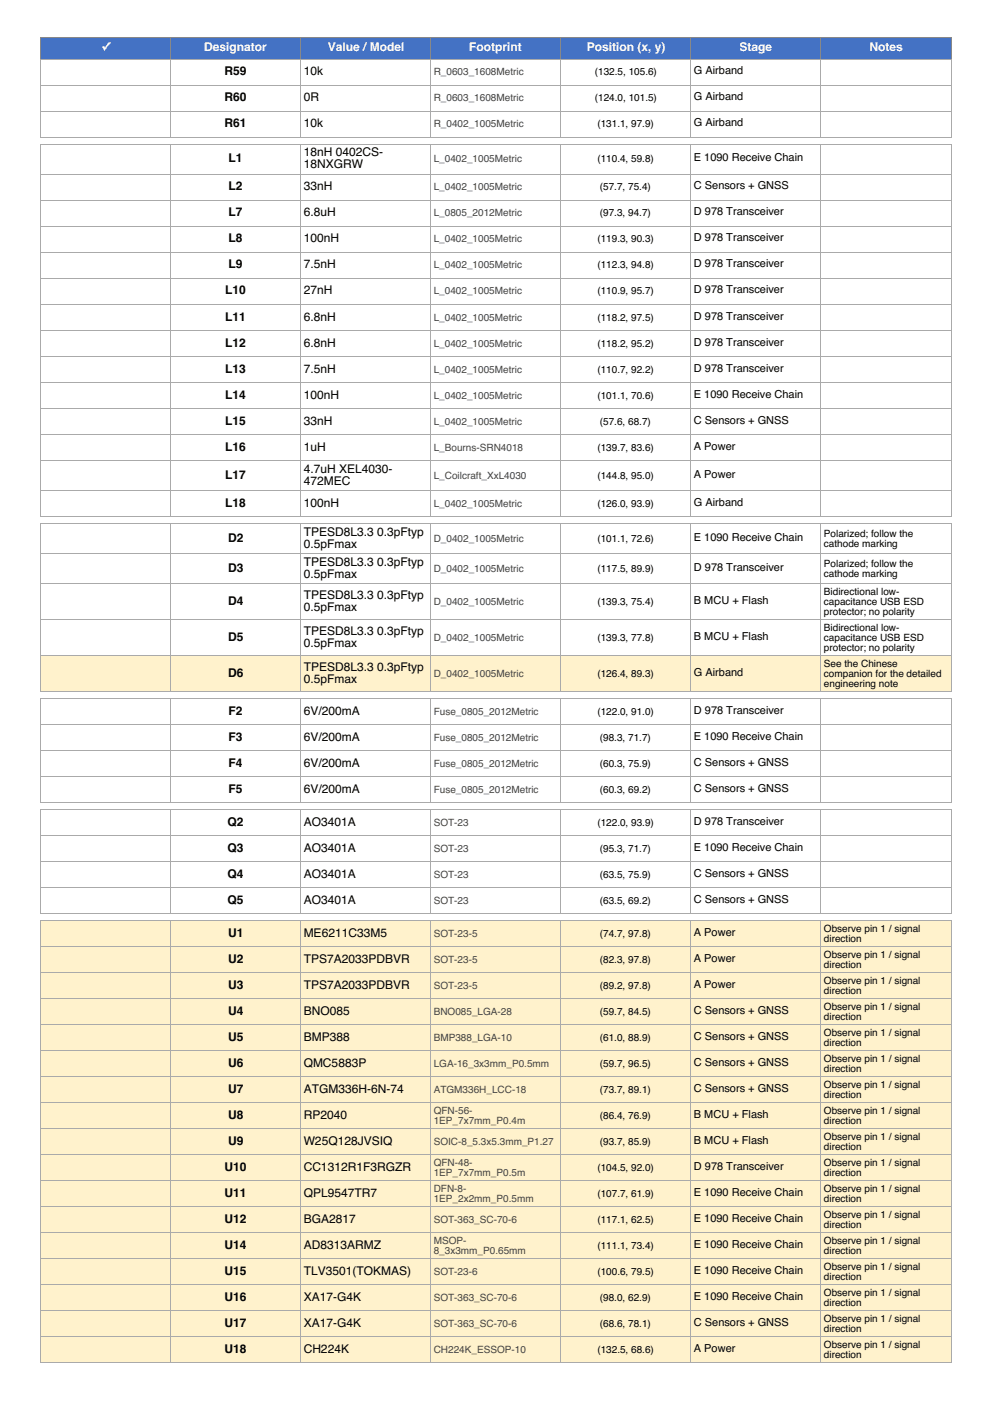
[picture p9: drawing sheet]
<svg xmlns="http://www.w3.org/2000/svg" width="210mm" height="297mm" viewBox="0 0 210 297" stroke-linecap="round" stroke-linejoin="round" font-family="sans-serif">
<defs><g id="words">
<g font-size="2.5" fill="#fff">
<text x="21.4" y="10.9">✓</text>
<text x="43.2" y="10.9">Designator</text>
<text x="69.3" y="10.9">Value /Model</text>
<text x="99.3" y="10.9">Footprint</text>
<text x="124.2" y="10.9">Position (x, y)</text>
<text x="156.5" y="10.9">Stage</text>
<text x="184" y="10.9">Notes</text>
</g>
<g font-size="2.5">
<text x="47.5" y="16">R59</text>
<text x="64.3" y="16">10k</text>
<text x="47.5" y="21.5">R60</text>
<text x="64.3" y="21.5">0R</text>
<text x="47.5" y="27">R61</text>
<text x="64.3" y="27">10k</text>
<text x="48.4" y="34.4">L1</text>
<text x="64.3" y="33.1">18nH 0402CS-</text>
<text x="64.3" y="35.7">18NXGRW</text>
<text x="48.4" y="40.3">L2</text>
<text x="64.3" y="40.3">33nH</text>
<text x="48.4" y="45.8">L7</text>
<text x="64.3" y="45.8">6.8uH</text>
<text x="48.4" y="51.3">L8</text>
<text x="64.3" y="51.3">100nH</text>
<text x="48.4" y="56.8">L9</text>
<text x="64.3" y="56.8">7.5nH</text>
<text x="47.6" y="62.4">L10</text>
<text x="64.3" y="62.4">27nH</text>
<text x="47.6" y="67.9">L11</text>
<text x="64.3" y="67.9">6.8nH</text>
<text x="47.6" y="73.4">L12</text>
<text x="64.3" y="73.4">6.8nH</text>
<text x="47.6" y="78.9">L13</text>
<text x="64.3" y="78.9">7.5nH</text>
<text x="47.6" y="84.4">L14</text>
<text x="47.6" y="89.9">L15</text>
<text x="64.3" y="84.4">100nH</text>
<text x="64.3" y="89.9">33nH</text>
<text x="47.6" y="95.4">L16</text>
<text x="64.3" y="95.4">1uH</text>
<text x="47.6" y="101.3">L17</text>
<text x="64.3" y="100">4.7uH XEL4030-</text>
<text x="47.6" y="107.2">L18</text>
<text x="64.3" y="102.6">472MEC</text>
<text x="64.3" y="107.2">100nH</text>
<text x="64.3" y="113.4">TPESD8L3.3</text>
<text x="79.8" y="113.4">0.3pFtyp</text>
<text x="48.3" y="114.6">D2</text>
<text x="64.3" y="115.9">0.5pFmax</text>
<text x="64.3" y="119.7">TPESD8L3.3</text>
<text x="79.8" y="119.7">0.3pFtyp</text>
<text x="48.3" y="121">D3</text>
<text x="64.3" y="122.3">0.5pFmax</text>
<text x="48.3" y="128">D4</text>
<text x="64.3" y="126.7">TPESD8L3.3</text>
<text x="64.3" y="129.3">0.5pFmax</text>
<text x="79.8" y="126.7">0.3pFtyp</text>
<text x="48.3" y="135.6">D5</text>
<text x="64.3" y="134.3">TPESD8L3.3</text>
<text x="64.3" y="136.9">0.5pFmax</text>
<text x="79.8" y="134.3">0.3pFtyp</text>
<text x="48.3" y="143.2">D6</text>
<text x="64.3" y="142">TPESD8L3.3</text>
<text x="79.8" y="142">0.3pFtyp</text>
<text x="64.3" y="144.5">0.5pFmax</text>
<text x="48.4" y="151.3">F2</text>
<text x="64.3" y="151.3">6V/200mA</text>
<text x="48.4" y="156.8">F3</text>
<text x="64.3" y="156.8">6V/200mA</text>
<text x="48.4" y="162.3">F4</text>
<text x="48.4" y="167.8">F5</text>
<text x="64.3" y="162.3">6V/200mA</text>
<text x="64.3" y="167.8">6V/200mA</text>
<text x="48.2" y="174.8">Q2</text>
<text x="64.3" y="174.8">AO3401A</text>
<text x="48.2" y="180.3">Q3</text>
<text x="48.2" y="185.8">Q4</text>
<text x="64.3" y="180.3">AO3401A</text>
<text x="64.3" y="185.8">AO3401A</text>
<text x="48.2" y="191.3">Q5</text>
<text x="64.3" y="191.3">AO3401A</text>
<text x="48.3" y="198.3">U1</text>
<text x="48.3" y="203.8">U2</text>
<text x="64.3" y="198.3">ME6211C33M5</text>
<text x="64.3" y="203.8">TPS7A2033PDBVR</text>
<text x="48.3" y="209.3">U3</text>
<text x="64.3" y="209.3">TPS7A2033PDBVR</text>
<text x="48.3" y="214.8">U4</text>
<text x="64.3" y="214.8">BNO085</text>
<text x="48.3" y="220.3">U5</text>
<text x="64.3" y="220.3">BMP388</text>
<text x="48.3" y="225.8">U6</text>
<text x="64.3" y="225.8">QMC5883P</text>
<text x="48.3" y="231.3">U7</text>
<text x="64.3" y="231.3">ATGM336H-6N-74</text>
<text x="48.3" y="236.8">U8</text>
<text x="64.3" y="236.8">RP2040</text>
<text x="48.3" y="242.3">U9</text>
<text x="64.3" y="242.3">W25Q128JVSIQ</text>
<text x="47.5" y="247.8">U10</text>
<text x="64.3" y="247.8">CC1312R1F3RGZR</text>
<text x="47.5" y="253.3">U11</text>
<text x="64.3" y="253.3">QPL9547TR7</text>
<text x="47.5" y="258.8">U12</text>
<text x="64.3" y="258.8">BGA2817</text>
<text x="47.5" y="264.3">U14</text>
<text x="47.5" y="269.8">U15</text>
<text x="64.3" y="264.3">AD8313ARMZ</text>
<text x="64.3" y="269.8">TLV3501(TOKMAS)</text>
<text x="47.5" y="275.3">U16</text>
<text x="64.3" y="275.3">XA17-G4K</text>
<text x="47.5" y="280.8">U17</text>
<text x="64.3" y="280.8">XA17-G4K</text>
<text x="47.5" y="286.4">U18</text>
<text x="64.3" y="286.4">CH224K</text>
</g>
<g font-size="2.3">
<text x="146.8" y="15.8">G Airband</text>
<text x="146.8" y="21.3">G Airband</text>
<text x="146.8" y="26.8">G Airband</text>
<text x="146.8" y="34.2">E 1090 Receive Chain</text>
<text x="146.8" y="40.1">C Sensors + GNSS</text>
<text x="146.8" y="45.6">D 978 Transceiver</text>
<text x="146.8" y="51.1">D 978 Transceiver</text>
<text x="146.8" y="56.6">D 978 Transceiver</text>
<text x="146.8" y="62.1">D 978 Transceiver</text>
<text x="146.8" y="67.6">D 978 Transceiver</text>
<text x="146.8" y="73.1">D 978 Transceiver</text>
<text x="146.8" y="78.7">D 978 Transceiver</text>
<text x="146.8" y="84.2">E 1090 Receive Chain</text>
<text x="146.8" y="89.7">C Sensors + GNSS</text>
<text x="146.8" y="95.2">A Power</text>
<text x="146.8" y="101.1">A Power</text>
<text x="146.8" y="107">G Airband</text>
<text x="146.8" y="114.4">E 1090 Receive Chain</text>
<text x="146.8" y="120.8">D 978 Transceiver</text>
<text x="146.8" y="127.8">B MCU + Flash</text>
<text x="146.8" y="135.4">B MCU + Flash</text>
<text x="146.8" y="143">G Airband</text>
<text x="146.8" y="151.1">D 978 Transceiver</text>
<text x="146.8" y="156.6">E 1090 Receive Chain</text>
<text x="146.8" y="162.1">C Sensors + GNSS</text>
<text x="146.8" y="167.6">C Sensors + GNSS</text>
<text x="146.8" y="174.6">D 978 Transceiver</text>
<text x="146.8" y="180.1">E 1090 Receive Chain</text>
<text x="146.8" y="185.6">C Sensors + GNSS</text>
<text x="146.8" y="191.1">C Sensors + GNSS</text>
<text x="146.8" y="198.1">A Power</text>
<text x="146.8" y="203.6">A Power</text>
<text x="146.8" y="209.1">A Power</text>
<text x="146.8" y="214.6">C Sensors + GNSS</text>
<text x="146.8" y="220.1">C Sensors + GNSS</text>
<text x="146.8" y="225.6">C Sensors + GNSS</text>
<text x="146.8" y="231.1">C Sensors + GNSS</text>
<text x="146.8" y="236.6">B MCU + Flash</text>
<text x="146.8" y="242.1">B MCU + Flash</text>
<text x="146.8" y="247.6">D 978 Transceiver</text>
<text x="146.8" y="253.1">E 1090 Receive Chain</text>
<text x="146.8" y="258.6">E 1090 Receive Chain</text>
<text x="146.8" y="264.1">E 1090 Receive Chain</text>
<text x="146.8" y="269.6">E 1090 Receive Chain</text>
<text x="146.8" y="275.1">E 1090 Receive Chain</text>
<text x="146.8" y="280.6">C Sensors + GNSS</text>
<text x="146.8" y="286.1">A Power</text>
</g>
<g font-size="2.1" fill="#444">
<text x="91.8" y="16">R_0603_1608Metric</text>
<text x="91.8" y="21.5">R_0603_1608Metric</text>
<text x="91.8" y="27">R_0402_1005Metric</text>
<text x="91.8" y="34.4">L_0402_1005Metric</text>
<text x="91.8" y="40.3">L_0402_1005Metric</text>
<text x="91.8" y="45.8">L_0805_2012Metric</text>
<text x="91.8" y="51.3">L_0402_1005Metric</text>
<text x="91.8" y="56.8">L_0402_1005Metric</text>
<text x="91.8" y="62.4">L_0402_1005Metric</text>
<text x="91.8" y="67.9">L_0402_1005Metric</text>
<text x="91.8" y="73.4">L_0402_1005Metric</text>
<text x="91.8" y="78.9">L_0402_1005Metric</text>
<text x="91.8" y="84.4">L_0402_1005Metric</text>
<text x="91.8" y="89.9">L_0402_1005Metric</text>
<text x="91.8" y="95.4">L_Bourns-SRN4018</text>
<text x="91.8" y="101.3">L_Coilcraft_XxL4030</text>
<text x="91.8" y="107.2">L_0402_1005Metric</text>
<text x="91.8" y="114.6">D_0402_1005Metric</text>
<text x="91.8" y="121">D_0402_1005Metric</text>
<text x="91.8" y="128">D_0402_1005Metric</text>
<text x="91.8" y="135.6">D_0402_1005Metric</text>
<text x="91.8" y="143.2">D_0402_1005Metric</text>
<text x="91.8" y="151.3">Fuse_0805_2012Metric</text>
<text x="91.8" y="156.8">Fuse_0805_2012Metric</text>
<text x="91.8" y="162.3">Fuse_0805_2012Metric</text>
<text x="91.8" y="167.8">Fuse_0805_2012Metric</text>
<text x="91.8" y="174.8">SOT-23</text>
<text x="91.8" y="180.3">SOT-23</text>
<text x="91.8" y="185.8">SOT-23</text>
<text x="91.8" y="191.3">SOT-23</text>
<text x="91.8" y="198.3">SOT-23-5</text>
<text x="91.8" y="203.8">SOT-23-5</text>
<text x="91.8" y="209.3">SOT-23-5</text>
<text x="91.8" y="214.8">BNO085_LGA-28</text>
<text x="91.8" y="220.3">BMP388_LGA-10</text>
<text x="91.8" y="225.8">LGA-16_3x3mm_P0.5mm</text>
<text x="91.8" y="231.3">ATGM336H_LCC-18</text>
<text x="91.8" y="235.8">QFN-56-</text>
<text x="91.8" y="237.9">1EP_7x7mm_P0.4m</text>
<text x="91.8" y="242.3">SOIC-8_5.3x5.3mm_P1.27</text>
<text x="91.8" y="246.8">QFN-48-</text>
<text x="91.8" y="248.9">1EP_7x7mm_P0.5m</text>
<text x="91.8" y="252.3">DFN-8-</text>
<text x="91.8" y="254.4">1EP_2x2mm_P0.5mm</text>
<text x="91.8" y="258.8">SOT-363_SC-70-6</text>
<text x="91.8" y="263.3">MSOP-</text>
<text x="91.8" y="265.4">8_3x3mm_P0.65mm</text>
<text x="91.8" y="269.8">SOT-23-6</text>
<text x="91.8" y="275.3">SOT-363_SC-70-6</text>
<text x="91.8" y="280.8">SOT-363_SC-70-6</text>
<text x="91.8" y="286.4">CH224K_ESSOP-10</text>
</g>
<g font-size="2.1">
<text x="125.9" y="16">(132.5, 105.6)</text>
<text x="125.9" y="21.5">(124.0, 101.5)</text>
<text x="126.4" y="27">(131.1, 97.9)</text>
<text x="126.4" y="34.4">(110.4, 59.8)</text>
<text x="126.9" y="40.3">(57.7, 75.4)</text>
<text x="126.9" y="45.8">(97.3, 94.7)</text>
<text x="126.4" y="51.3">(119.3, 90.3)</text>
<text x="126.4" y="56.8">(112.3, 94.8)</text>
<text x="126.4" y="62.4">(110.9, 95.7)</text>
<text x="126.4" y="67.9">(118.2, 97.5)</text>
<text x="126.4" y="73.4">(118.2, 95.2)</text>
<text x="126.4" y="78.9">(110.7, 92.2)</text>
<text x="126.4" y="84.4">(101.1, 70.6)</text>
<text x="126.9" y="89.9">(57.6, 68.7)</text>
<text x="126.4" y="95.4">(139.7, 83.6)</text>
<text x="126.4" y="101.3">(144.8, 95.0)</text>
<text x="126.4" y="107.2">(126.0, 93.9)</text>
<text x="174.4" y="113.6">Polarized; follow the</text>
<text x="126.4" y="114.6">(101.1, 72.6)</text>
<text x="174.4" y="115.7">cathode marking</text>
<text x="174.4" y="119.9">Polarized; follow the</text>
<text x="126.4" y="121">(117.5, 89.9)</text>
<text x="174.4" y="122.1">cathode marking</text>
<text x="174.4" y="125.9">Bidirectional low-</text>
<text x="126.4" y="128">(139.3, 75.4)</text>
<text x="174.4" y="128">capacitance USB ESD</text>
<text x="174.4" y="130.1">protector; no polarity</text>
<text x="126.4" y="135.6">(139.3, 77.8)</text>
<text x="174.4" y="133.5">Bidirectional low-</text>
<text x="174.4" y="135.6">capacitance USB ESD</text>
<text x="174.4" y="137.7">protector; no polarity</text>
<text x="126.4" y="143.2">(126.4, 89.3)</text>
<text x="174.4" y="141.1">See the Chinese</text>
<text x="174.4" y="143.2">companion for the detailed</text>
<text x="174.4" y="145.3">engineering note</text>
<text x="126.4" y="151.3">(122.0, 91.0)</text>
<text x="126.9" y="156.8">(98.3, 71.7)</text>
<text x="126.9" y="162.3">(60.3, 75.9)</text>
<text x="126.9" y="167.8">(60.3, 69.2)</text>
<text x="126.4" y="174.8">(122.0, 93.9)</text>
<text x="126.9" y="180.3">(95.3, 71.7)</text>
<text x="126.9" y="185.8">(63.5, 75.9)</text>
<text x="126.9" y="191.3">(63.5, 69.2)</text>
<text x="174.4" y="197.2">Observe pin 1 / signal</text>
<text x="126.9" y="198.3">(74.7, 97.8)</text>
<text x="126.9" y="203.8">(82.3, 97.8)</text>
<text x="174.4" y="199.3">direction</text>
<text x="174.4" y="202.7">Observe pin 1 / signal</text>
<text x="126.9" y="209.3">(89.2, 97.8)</text>
<text x="174.4" y="204.8">direction</text>
<text x="174.4" y="208.2">Observe pin 1 / signal</text>
<text x="126.9" y="214.8">(59.7, 84.5)</text>
<text x="174.4" y="210.3">direction</text>
<text x="174.4" y="213.7">Observe pin 1 / signal</text>
<text x="174.4" y="215.9">direction</text>
<text x="126.9" y="220.3">(61.0, 88.9)</text>
<text x="174.4" y="219.2">Observe pin 1 / signal</text>
<text x="174.4" y="221.4">direction</text>
<text x="126.9" y="225.8">(59.7, 96.5)</text>
<text x="174.4" y="224.7">Observe pin 1 / signal</text>
<text x="174.4" y="226.9">direction</text>
<text x="126.9" y="231.3">(73.7, 89.1)</text>
<text x="174.4" y="230.2">Observe pin 1 / signal</text>
<text x="174.4" y="232.4">direction</text>
<text x="126.9" y="236.8">(86.4, 76.9)</text>
<text x="174.4" y="235.8">Observe pin 1 / signal</text>
<text x="174.4" y="237.9">direction</text>
<text x="126.9" y="242.3">(93.7, 85.9)</text>
<text x="174.4" y="241.3">Observe pin 1 / signal</text>
<text x="174.4" y="243.4">direction</text>
<text x="126.4" y="247.8">(104.5, 92.0)</text>
<text x="174.4" y="246.8">Observe pin 1 / signal</text>
<text x="174.4" y="248.9">direction</text>
<text x="126.4" y="253.3">(107.7, 61.9)</text>
<text x="174.4" y="252.3">Observe pin 1 / signal</text>
<text x="174.4" y="254.4">direction</text>
<text x="174.4" y="257.8">Observe pin 1 / signal</text>
<text x="126.4" y="258.8">(117.1, 62.5)</text>
<text x="174.4" y="259.9">direction</text>
<text x="174.4" y="263.3">Observe pin 1 / signal</text>
<text x="126.4" y="264.3">(111.1, 73.4)</text>
<text x="126.4" y="269.8">(100.6, 79.5)</text>
<text x="174.4" y="265.4">direction</text>
<text x="174.4" y="268.8">Observe pin 1 / signal</text>
<text x="126.9" y="275.3">(98.0, 62.9)</text>
<text x="174.4" y="270.9">direction</text>
<text x="174.4" y="274.3">Observe pin 1 / signal</text>
<text x="126.9" y="280.8">(68.6, 78.1)</text>
<text x="174.4" y="276.4">direction</text>
<text x="174.4" y="279.8">Observe pin 1 / signal</text>
<text x="174.4" y="281.9">direction</text>
<text x="126.4" y="286.4">(132.5, 68.6)</text>
<text x="174.4" y="285.3">Observe pin 1 / signal</text>
<text x="174.4" y="287.4">direction</text>
</g>
</g></defs>
<g fill="#fff2cc">
<path d="M8.6 138.8h27.5v7.6h-27.5z"/>
<path d="M36.1 138.8h27.5v7.6h-27.5z"/>
<path d="M63.6 138.8h27.5v7.6h-27.5z"/>
<path d="M91.1 138.8h27.6v7.6h-27.6z"/>
<path d="M118.7 138.8h27.5v7.6h-27.5z"/>
<path d="M146.2 138.8h27.5v7.6h-27.5z"/>
<path d="M173.7 138.8h27.5v7.6h-27.5z"/>
<path d="M8.6 194.9h27.5v5.5h-27.5z"/>
<path d="M36.1 194.9h27.5v5.5h-27.5z"/>
<path d="M63.6 194.9h27.5v5.5h-27.5z"/>
<path d="M91.1 194.9h27.6v5.5h-27.6z"/>
<path d="M118.7 194.9h27.5v5.5h-27.5z"/>
<path d="M146.2 194.9h27.5v5.5h-27.5z"/>
<path d="M173.7 194.9h27.5v5.5h-27.5z"/>
<path d="M8.6 200.4h27.5v5.5h-27.5z"/>
<path d="M36.1 200.4h27.5v5.5h-27.5z"/>
<path d="M63.6 200.4h27.5v5.5h-27.5z"/>
<path d="M91.1 200.4h27.6v5.5h-27.6z"/>
<path d="M118.7 200.4h27.5v5.5h-27.5z"/>
<path d="M146.2 200.4h27.5v5.5h-27.5z"/>
<path d="M173.7 200.4h27.5v5.5h-27.5z"/>
<path d="M8.6 205.9h27.5v5.5h-27.5z"/>
<path d="M36.1 205.9h27.5v5.5h-27.5z"/>
<path d="M63.6 205.9h27.5v5.5h-27.5z"/>
<path d="M91.1 205.9h27.6v5.5h-27.6z"/>
<path d="M118.7 205.9h27.5v5.5h-27.5z"/>
<path d="M146.2 205.9h27.5v5.5h-27.5z"/>
<path d="M173.7 205.9h27.5v5.5h-27.5z"/>
<path d="M8.6 211.4h27.5v5.5h-27.5z"/>
<path d="M36.1 211.4h27.5v5.5h-27.5z"/>
<path d="M63.6 211.4h27.5v5.5h-27.5z"/>
<path d="M91.1 211.4h27.6v5.5h-27.6z"/>
<path d="M118.7 211.4h27.5v5.5h-27.5z"/>
<path d="M146.2 211.4h27.5v5.5h-27.5z"/>
<path d="M173.7 211.4h27.5v5.5h-27.5z"/>
<path d="M8.6 216.9h27.5v5.5h-27.5z"/>
<path d="M36.1 216.9h27.5v5.5h-27.5z"/>
<path d="M63.6 216.9h27.5v5.5h-27.5z"/>
<path d="M91.1 216.9h27.6v5.5h-27.6z"/>
<path d="M118.7 216.9h27.5v5.5h-27.5z"/>
<path d="M146.2 216.9h27.5v5.5h-27.5z"/>
<path d="M173.7 216.9h27.5v5.5h-27.5z"/>
<path d="M8.6 222.4h27.5v5.5h-27.5z"/>
<path d="M36.1 222.4h27.5v5.5h-27.5z"/>
<path d="M63.6 222.4h27.5v5.5h-27.5z"/>
<path d="M91.1 222.4h27.6v5.5h-27.6z"/>
<path d="M118.7 222.4h27.5v5.5h-27.5z"/>
<path d="M146.2 222.4h27.5v5.5h-27.5z"/>
<path d="M173.7 222.4h27.5v5.5h-27.5z"/>
<path d="M8.6 227.9h27.5v5.5h-27.5z"/>
<path d="M36.1 227.9h27.5v5.5h-27.5z"/>
<path d="M63.6 227.9h27.5v5.5h-27.5z"/>
<path d="M91.1 227.9h27.6v5.5h-27.6z"/>
<path d="M118.7 227.9h27.5v5.5h-27.5z"/>
<path d="M146.2 227.9h27.5v5.5h-27.5z"/>
<path d="M173.7 227.9h27.5v5.5h-27.5z"/>
<path d="M8.6 233.4h27.5v5.5h-27.5z"/>
<path d="M36.1 233.4h27.5v5.5h-27.5z"/>
<path d="M63.6 233.4h27.5v5.5h-27.5z"/>
<path d="M91.1 233.4h27.6v5.5h-27.6z"/>
<path d="M118.7 233.4h27.5v5.5h-27.5z"/>
<path d="M146.2 233.4h27.5v5.5h-27.5z"/>
<path d="M173.7 233.4h27.5v5.5h-27.5z"/>
<path d="M8.6 238.9h27.5v5.5h-27.5z"/>
<path d="M36.1 238.9h27.5v5.5h-27.5z"/>
<path d="M63.6 238.9h27.5v5.5h-27.5z"/>
<path d="M91.1 238.9h27.6v5.5h-27.6z"/>
<path d="M118.7 238.9h27.5v5.5h-27.5z"/>
<path d="M146.2 238.9h27.5v5.5h-27.5z"/>
<path d="M173.7 238.9h27.5v5.5h-27.5z"/>
<path d="M8.6 244.4h27.5v5.5h-27.5z"/>
<path d="M36.1 244.4h27.5v5.5h-27.5z"/>
<path d="M63.6 244.4h27.5v5.5h-27.5z"/>
<path d="M91.1 244.4h27.6v5.5h-27.6z"/>
<path d="M118.7 244.4h27.5v5.5h-27.5z"/>
<path d="M146.2 244.4h27.5v5.5h-27.5z"/>
<path d="M173.7 244.4h27.5v5.5h-27.5z"/>
<path d="M8.6 249.9h27.5v5.5h-27.5z"/>
<path d="M36.1 249.9h27.5v5.5h-27.5z"/>
<path d="M63.6 249.9h27.5v5.5h-27.5z"/>
<path d="M91.1 249.9h27.6v5.5h-27.6z"/>
<path d="M118.7 249.9h27.5v5.5h-27.5z"/>
<path d="M146.2 249.9h27.5v5.5h-27.5z"/>
<path d="M173.7 249.9h27.5v5.5h-27.5z"/>
<path d="M8.6 255.4h27.5v5.5h-27.5z"/>
<path d="M36.1 255.4h27.5v5.5h-27.5z"/>
<path d="M63.6 255.4h27.5v5.5h-27.5z"/>
<path d="M91.1 255.4h27.6v5.5h-27.6z"/>
<path d="M118.7 255.4h27.5v5.5h-27.5z"/>
<path d="M146.2 255.4h27.5v5.5h-27.5z"/>
<path d="M173.7 255.4h27.5v5.5h-27.5z"/>
<path d="M8.6 260.9h27.5v5.6h-27.5z"/>
<path d="M36.1 260.9h27.5v5.6h-27.5z"/>
<path d="M63.6 260.9h27.5v5.6h-27.5z"/>
<path d="M91.1 260.9h27.6v5.6h-27.6z"/>
<path d="M118.7 260.9h27.5v5.6h-27.5z"/>
<path d="M146.2 260.9h27.5v5.6h-27.5z"/>
<path d="M173.7 260.9h27.5v5.6h-27.5z"/>
<path d="M8.6 266.5h27.5v5.5h-27.5z"/>
<path d="M36.1 266.5h27.5v5.5h-27.5z"/>
<path d="M63.6 266.5h27.5v5.5h-27.5z"/>
<path d="M91.1 266.5h27.6v5.5h-27.6z"/>
<path d="M118.7 266.5h27.5v5.5h-27.5z"/>
<path d="M146.2 266.5h27.5v5.5h-27.5z"/>
<path d="M173.7 266.5h27.5v5.5h-27.5z"/>
<path d="M8.6 272h27.5v5.5h-27.5z"/>
<path d="M36.1 272h27.5v5.5h-27.5z"/>
<path d="M63.6 272h27.5v5.5h-27.5z"/>
<path d="M91.1 272h27.6v5.5h-27.6z"/>
<path d="M118.7 272h27.5v5.5h-27.5z"/>
<path d="M146.2 272h27.5v5.5h-27.5z"/>
<path d="M173.7 272h27.5v5.5h-27.5z"/>
<path d="M8.6 277.5h27.5v5.5h-27.5z"/>
<path d="M36.1 277.5h27.5v5.5h-27.5z"/>
<path d="M63.6 277.5h27.5v5.5h-27.5z"/>
<path d="M91.1 277.5h27.6v5.5h-27.6z"/>
<path d="M118.7 277.5h27.5v5.5h-27.5z"/>
<path d="M146.2 277.5h27.5v5.5h-27.5z"/>
<path d="M173.7 277.5h27.5v5.5h-27.5z"/>
<path d="M8.6 283h27.5v5.5h-27.5z"/>
<path d="M36.1 283h27.5v5.5h-27.5z"/>
<path d="M63.6 283h27.5v5.5h-27.5z"/>
<path d="M91.1 283h27.6v5.5h-27.6z"/>
<path d="M118.7 283h27.5v5.5h-27.5z"/>
<path d="M146.2 283h27.5v5.5h-27.5z"/>
<path d="M173.7 283h27.5v5.5h-27.5z"/>
</g>
<g fill="#4472c4">
<path d="M8.6 7.9h27.5v4.7h-27.5z"/>
<path d="M36.1 7.9h27.5v4.7h-27.5z"/>
<path d="M63.6 7.9h27.5v4.7h-27.5z"/>
<path d="M91.1 7.9h27.6v4.7h-27.6z"/>
<path d="M118.7 7.9h27.5v4.7h-27.5z"/>
<path d="M146.2 7.9h27.5v4.7h-27.5z"/>
<path d="M173.7 7.9h27.5v4.7h-27.5z"/>
</g>
<path d="M8.6 7.9h192.6v4.7h-192.6zM36.1 7.9v4.7M63.6 7.9v4.7M91.1 7.9v4.7M118.7 7.9v4.7M146.2 7.9v4.7M173.7 7.9v4.7" fill="none" stroke="#888" stroke-width=".21"/>
<g fill="none" stroke="#aaa" stroke-width=".21">
<path d="M8.6 12.6h192.6v16.5h-192.6zM8.6 18.1h192.6M36.1 12.6v16.5M63.6 12.6v16.5M91.1 12.6v16.5M118.7 12.6v16.5M146.2 12.6v16.5M173.7 12.6v16.5M8.6 30.6h192.6v78.8h-192.6zM8.6 23.6h192.6M8.6 36.9h192.6M36.1 30.6v78.8"/>
<path d="M63.6 30.6v78.8M91.1 30.6v78.8M118.7 30.6v78.8M146.2 30.6v78.8M173.7 30.6v78.8M8.6 42.4h192.6M8.6 48h192.6M8.6 53.5h192.6M8.6 59h192.6M8.6 64.5h192.6M8.6 70h192.6M8.6 75.5h192.6"/>
<path d="M8.6 81h192.6M8.6 86.5h192.6M8.6 92h192.6M8.6 97.5h192.6M8.6 110.8h192.6v35.6h-192.6zM8.6 103.8h192.6M8.6 117.2h192.6M36.1 110.8v35.6M63.6 110.8v35.6M91.1 110.8v35.6M118.7 110.8v35.6M146.2 110.8v35.6"/>
<path d="M173.7 110.8v35.6M8.6 123.5h192.6M8.6 131.2h192.6M8.6 138.8h192.6M8.6 147.9h192.6v22h-192.6zM8.6 153.4h192.6M8.6 158.9h192.6M36.1 147.9v22M63.6 147.9v22M91.1 147.9v22M118.7 147.9v22M146.2 147.9v22"/>
<path d="M173.7 147.9v22M8.6 171.4h192.6v22h-192.6zM8.6 164.4h192.6M8.6 176.9h192.6M36.1 171.4v22M63.6 171.4v22M91.1 171.4v22M118.7 171.4v22M146.2 171.4v22M173.7 171.4v22M8.6 194.9h192.6v93.6h-192.6zM8.6 182.4h192.6"/>
<path d="M8.6 187.9h192.6M36.1 194.9v93.6M63.6 194.9v93.6M91.1 194.9v93.6M118.7 194.9v93.6M146.2 194.9v93.6M173.7 194.9v93.6M8.6 200.4h192.6M8.6 205.9h192.6M8.6 211.4h192.6M8.6 216.9h192.6M8.6 222.4h192.6"/>
<path d="M8.6 227.9h192.6M8.6 233.4h192.6M8.6 238.9h192.6M8.6 244.4h192.6M8.6 249.9h192.6M8.6 255.4h192.6M8.6 260.9h192.6M8.6 266.5h192.6M8.6 272h192.6M8.6 277.5h192.6M8.6 283h192.6"/>
</g>
<use href="#words"/>
</svg>
